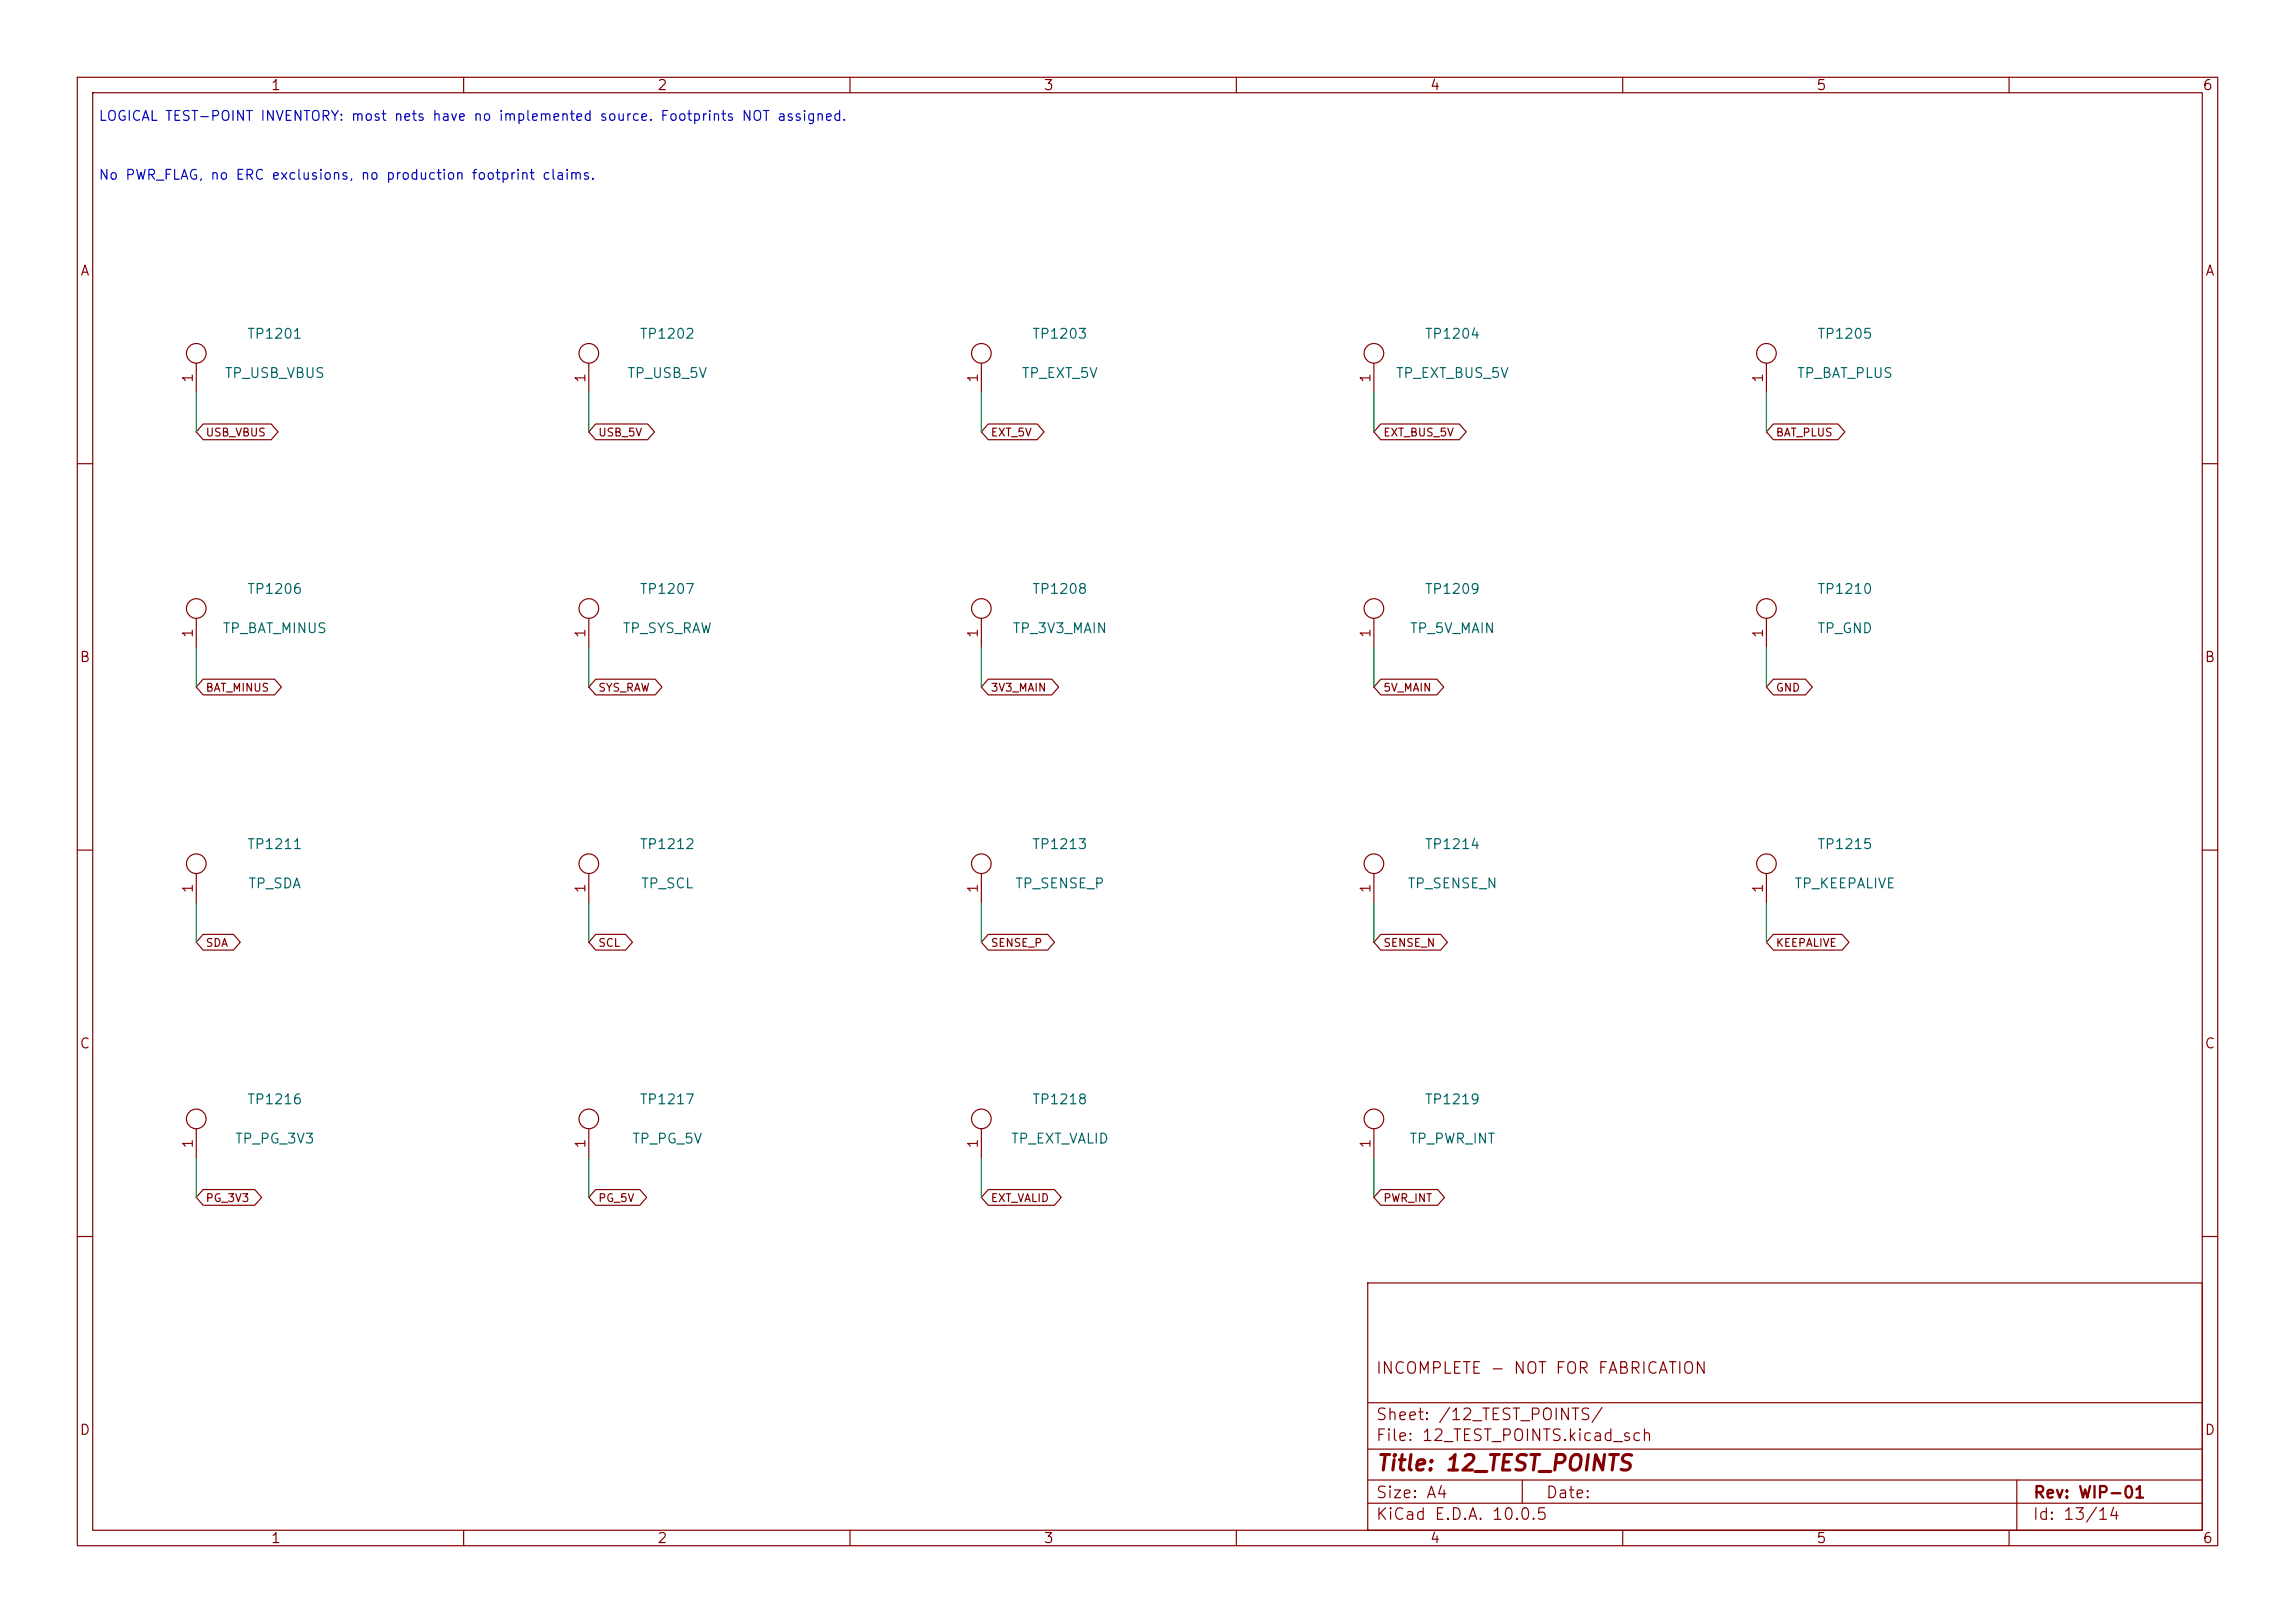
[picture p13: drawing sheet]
<svg xmlns="http://www.w3.org/2000/svg" width="297mm" height="210mm" viewBox="0 0 297 210" stroke-linecap="round" stroke-linejoin="round" font-family="sans-serif">
<defs><g id="words">
<text font-size="2" fill="#840000" x="178" y="190.8">Title: 12_TEST_POINTS</text>
<g font-size="1.5" fill="#840000">
<text x="178" y="178.1">INCOMPLETE - NOT FOR FABRICATION</text>
<text x="178" y="184.1">Sheet: /12_TEST_POINTS/</text>
<text x="178" y="186.8">File: 12_TEST_POINTS.kicad_sch</text>
<text x="178" y="197">KiCad E.D.A. 10.0.5</text>
<text x="178" y="194.2">Size: A4</text>
<text x="200" y="194.2">Date:</text>
<text x="263" y="197">Id: 13/14</text>
<text x="263" y="194.2">Rev: WIP-01</text>
</g>
<g font-size="1.3" fill="#840000">
<text x="35" y="12">1</text>
<text x="85" y="12">2</text>
<text x="135" y="12">3</text>
<text x="185" y="12">4</text>
<text x="235" y="12">5</text>
<text x="285" y="12">6</text>
<text x="10.3" y="36">A</text>
<text x="285.3" y="36">A</text>
<text x="10.2" y="86">B</text>
<text x="285.2" y="86">B</text>
<text x="10.2" y="136">C</text>
<text x="285.2" y="136">C</text>
<text x="10.2" y="186">D</text>
<text x="285.2" y="186">D</text>
<text x="35" y="200">1</text>
<text x="85" y="200">2</text>
<text x="135" y="200">3</text>
<text x="185" y="200">4</text>
<text x="235" y="200">5</text>
<text x="285" y="200">6</text>
</g>
<g font-size="1.3" fill="#0000c2">
<text x="12.7" y="16">LOGICAL TEST-POINT INVENTORY: most nets have no implemented source. Footprints NOT assigned.</text>
<text x="12.7" y="23.6">No PWR_FLAG, no ERC exclusions, no production footprint claims.</text>
</g>
<g font-size="1.3" fill="#006464">
<text x="31.9" y="44.1">TP1201</text>
<text x="82.7" y="44.1">TP1202</text>
<text x="133.5" y="44.1">TP1203</text>
<text x="184.3" y="44.1">TP1204</text>
<text x="235.1" y="44.1">TP1205</text>
<text x="29" y="49.2">TP_USB_VBUS</text>
<text x="81.1" y="49.2">TP_USB_5V</text>
<text x="132.1" y="49.2">TP_EXT_5V</text>
<text x="180.5" y="49.2">TP_EXT_BUS_5V</text>
<text x="232.5" y="49.2">TP_BAT_PLUS</text>
<text x="31.9" y="77.2">TP1206</text>
<text x="82.7" y="77.2">TP1207</text>
<text x="133.5" y="77.2">TP1208</text>
<text x="184.3" y="77.2">TP1209</text>
<text x="235.1" y="77.2">TP1210</text>
<text x="28.7" y="82.2">TP_BAT_MINUS</text>
<text x="80.5" y="82.2">TP_SYS_RAW</text>
<text x="131" y="82.2">TP_3V3_MAIN</text>
<text x="182.4" y="82.2">TP_5V_MAIN</text>
<text x="235.1" y="82.2">TP_GND</text>
<text x="31.9" y="110.2">TP1211</text>
<text x="82.7" y="110.2">TP1212</text>
<text x="133.5" y="110.2">TP1213</text>
<text x="184.3" y="110.2">TP1214</text>
<text x="235.1" y="110.2">TP1215</text>
<text x="32" y="115.3">TP_SDA</text>
<text x="82.9" y="115.3">TP_SCL</text>
<text x="131.3" y="115.3">TP_SENSE_P</text>
<text x="182.1" y="115.3">TP_SENSE_N</text>
<text x="232.1" y="115.3">TP_KEEPALIVE</text>
<text x="31.9" y="143.2">TP1216</text>
<text x="82.7" y="143.2">TP1217</text>
<text x="133.5" y="143.2">TP1218</text>
<text x="184.3" y="143.2">TP1219</text>
<text x="30.3" y="148.3">TP_PG_3V3</text>
<text x="81.7" y="148.3">TP_PG_5V</text>
<text x="130.7" y="148.3">TP_EXT_VALID</text>
<text x="182.3" y="148.3">TP_PWR_INT</text>
</g>
<g font-size="1.3" fill="#a90000">
<text x="25.3" y="49.6" transform="rotate(-90 25.3 49.6)">1</text>
<text x="76.1" y="49.6" transform="rotate(-90 76.1 49.6)">1</text>
<text x="126.9" y="49.6" transform="rotate(-90 126.9 49.6)">1</text>
<text x="177.7" y="49.6" transform="rotate(-90 177.7 49.6)">1</text>
<text x="228.5" y="49.6" transform="rotate(-90 228.5 49.6)">1</text>
<text x="25.3" y="82.6" transform="rotate(-90 25.3 82.6)">1</text>
<text x="76.1" y="82.6" transform="rotate(-90 76.1 82.6)">1</text>
<text x="126.9" y="82.6" transform="rotate(-90 126.9 82.6)">1</text>
<text x="177.7" y="82.6" transform="rotate(-90 177.7 82.6)">1</text>
<text x="228.5" y="82.6" transform="rotate(-90 228.5 82.6)">1</text>
<text x="25.3" y="115.7" transform="rotate(-90 25.3 115.7)">1</text>
<text x="76.1" y="115.7" transform="rotate(-90 76.1 115.7)">1</text>
<text x="126.9" y="115.7" transform="rotate(-90 126.9 115.7)">1</text>
<text x="177.7" y="115.7" transform="rotate(-90 177.7 115.7)">1</text>
<text x="228.5" y="115.7" transform="rotate(-90 228.5 115.7)">1</text>
<text x="25.3" y="148.7" transform="rotate(-90 25.3 148.7)">1</text>
<text x="76.1" y="148.7" transform="rotate(-90 76.1 148.7)">1</text>
<text x="126.9" y="148.7" transform="rotate(-90 126.9 148.7)">1</text>
<text x="177.7" y="148.7" transform="rotate(-90 177.7 148.7)">1</text>
</g>
<g font-size="1" fill="#840000">
<text x="26.5" y="56.7">USB_VBUS</text>
<text x="77.3" y="56.7">USB_5V</text>
<text x="128.1" y="56.7">EXT_5V</text>
<text x="178.9" y="56.7">EXT_BUS_5V</text>
<text x="229.7" y="56.7">BAT_PLUS</text>
<text x="26.5" y="89.7">BAT_MINUS</text>
<text x="77.3" y="89.7">SYS_RAW</text>
<text x="128.1" y="89.7">3V3_MAIN</text>
<text x="178.9" y="89.7">5V_MAIN</text>
<text x="229.7" y="89.7">GND</text>
<text x="26.5" y="122.8">SDA</text>
<text x="77.3" y="122.8">SCL</text>
<text x="128.1" y="122.8">SENSE_P</text>
<text x="178.9" y="122.8">SENSE_N</text>
<text x="229.7" y="122.8">KEEPALIVE</text>
<text x="26.5" y="155.8">PG_3V3</text>
<text x="77.3" y="155.8">PG_5V</text>
<text x="128.1" y="155.8">EXT_VALID</text>
<text x="178.9" y="155.8">PWR_INT</text>
</g>
</g></defs>
<g fill="none" stroke="#840000" stroke-width=".15">
<path d="M10 10h277v190h-277zM12 12h273v186h-273zM60 10v2M110 10v2M160 10v2M210 10v2M260 10v2M25.4 47v3.8M26.3 54.9h8.8l.9 1-.9 1h-8.8l-.9-1zM76.2 47v3.8M77.1 54.9h6.7l.9 1-.9 1h-6.7l-.9-1zM127 47v3.8"/>
<path d="M127.9 54.9h6.3l.9 1-.9 1h-6.3l-.9-1zM177.8 47v3.8M178.7 54.9h10.2l.8 1-.8 1h-10.2l-.9-1zM228.6 47v3.8M229.5 54.9h8.4l.9 1-.9 1h-8.4l-.9-1zM10 60h2M285 60h2M25.4 80v3.8M26.3 87.9h9.2l.9 1-.9 1h-9.2l-.9-1zM76.2 80v3.8M77.1 87.9h7.7l.9 1-.9 1h-7.7l-.9-1zM127 80v3.8"/>
<path d="M127.9 87.9h8.2l.9 1-.9 1h-8.2l-.9-1zM177.8 80v3.8M178.7 87.9h7.2l.9 1-.9 1h-7.2l-.9-1zM228.6 80v3.8M229.5 87.9h4.2l.8 1-.8 1h-4.2l-.9-1zM10 110h2M25.4 113v3.8M76.2 113v3.8M127 113v3.8M177.8 113v3.8M228.6 113v3.8M285 110h2"/>
<path d="M26.3 120.9h3.9l.9 1-.9 1h-3.9l-.9-1zM77.1 120.9h3.9l.9 1-.9 1h-3.9l-.9-1zM127.9 120.9h7.7l.9 1-.9 1h-7.7l-.9-1zM178.7 120.9h7.7l.9 1-.9 1h-7.7l-.9-1zM229.5 120.9h8.9l.9 1-.9 1h-8.9l-.9-1zM25.4 146.1v3.8M26.3 153.9h6.7l.9 1-.9 1.1h-6.7l-.9-1.1zM76.2 146.1v3.8M77.1 153.9h5.7l.9 1-.9 1.1h-5.7l-.9-1.1zM127 146.1v3.8M127.9 153.9h8.6l.8 1-.8 1.1h-8.6l-.9-1.1zM177.8 146.1v3.8"/>
<path d="M178.7 153.9h7.3l.9 1-.9 1.1h-7.3l-.9-1.1zM10 160h2M177 166h108v32h-108zM285 160h2M60 198v2M110 198v2M160 198v2M177 194.5h108M177 191.5h108M177 187.5h108M177 181.5h108M197 191.5v3"/>
<path d="M210 198v2M260 198v2M261 191.5v6.5"/>
<circle cx="25.4" cy="45.7" r="1.27"/>
<circle cx="76.2" cy="45.7" r="1.27"/>
<circle cx="127" cy="45.7" r="1.27"/>
<circle cx="177.8" cy="45.7" r="1.27"/>
<circle cx="228.6" cy="45.7" r="1.27"/>
<circle cx="25.4" cy="78.7" r="1.27"/>
<circle cx="76.2" cy="78.7" r="1.27"/>
<circle cx="127" cy="78.7" r="1.27"/>
<circle cx="177.8" cy="78.7" r="1.27"/>
<circle cx="228.6" cy="78.7" r="1.27"/>
<circle cx="25.4" cy="111.8" r="1.27"/>
<circle cx="76.2" cy="111.8" r="1.27"/>
<circle cx="127" cy="111.8" r="1.27"/>
<circle cx="177.8" cy="111.8" r="1.27"/>
<circle cx="228.6" cy="111.8" r="1.27"/>
<circle cx="25.4" cy="144.8" r="1.27"/>
<circle cx="76.2" cy="144.8" r="1.27"/>
<circle cx="127" cy="144.8" r="1.27"/>
<circle cx="177.8" cy="144.8" r="1.27"/>
</g>
<g fill="none" stroke="#009600" stroke-width=".15">
<path d="M25.4 50.8v5.1M76.2 50.8v5.1M127 50.8v5.1M177.8 50.8v5.1M228.6 50.8v5.1M25.4 83.8v5.1M76.2 83.8v5.1M127 83.8v5.1M177.8 83.8v5.1M228.6 83.8v5.1M25.4 116.8v5.1M76.2 116.8v5.1"/>
<path d="M127 116.8v5.1M177.8 116.8v5.1M228.6 116.8v5.1M25.4 149.9v5M76.2 149.9v5M127 149.9v5M177.8 149.9v5"/>
</g>
<use href="#words"/>
</svg>
